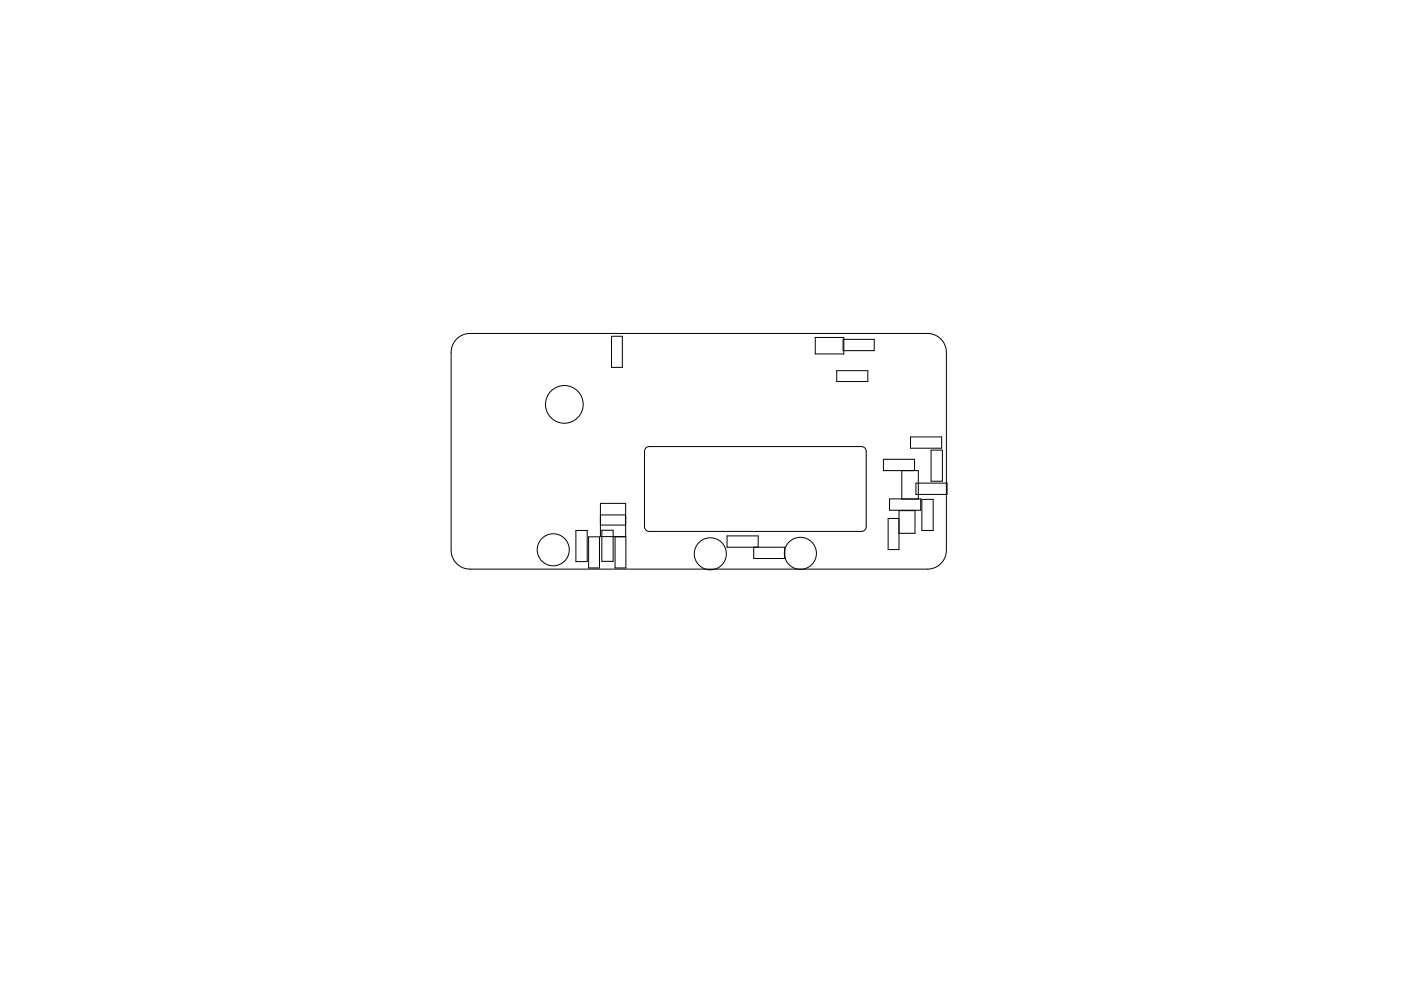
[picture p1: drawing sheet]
<svg xmlns="http://www.w3.org/2000/svg" width="297mm" height="210mm" viewBox="0 0 297 210" stroke-linecap="round" stroke-linejoin="round" font-family="sans-serif">
<g fill="none" stroke="#000" stroke-width=".21">
<path d="M96.8 71.9a4 4 0 0 1 2.9-1.2h97a4 4 0 0 1 4 4v42a4 4 0 0 1-4 4h-97a4 4 0 0 1-4-4v-42a4 4 0 0 1 1.1-2.8zM129.6 71.3h2.3v6.6h-2.3zM172.9 71.6h6v3.5h-6zM177.4 78.6h6.6v2.3h-6.6zM178.7 72h6.6v2.4h-6.6zM136.9 95l.7-.3h45a1 1 0 0 1 1 1v16a1 1 0 0 1-1 1h-45a1 1 0 0 1-1-1v-16zM191.2 99.8v6.1h3.5v-6.1h-7.4v-2.4h6.6v2.4M193 92.7h6.7v2.4h-6.7zM197.4 95.5h2.4v6.6h-2.4zM122.1 112.5h2.4v6.6h-2.4zM124.8 113.9h2.3v6.6h-2.3zM127.3 106.8h5.3v7h-5.3z"/>
<path d="M127.3 109.2h5.3M127.3 111.4h5.3M127.6 112.5h2.4v6.6h-2.4zM130.4 113.9h2.3v6.6h-2.3zM159.8 116.1v2.4h6.6v-2.4h-12.2v-2.4h6.5v2.4M188.6 105.8h6.6v2.4h-6.6zM190.6 110h-2.3v6.6h2.3v-8.3h3.4v4.8h-3.4M194.2 102.5h6.6v2.4h-6.6zM195.4 105.9h2.5v6.6h-2.5z"/>
<circle cx="119.6" cy="85.8" r="4"/>
<circle cx="117.3" cy="116.6" r="3.4"/>
<circle cx="150.6" cy="117.5" r="3.4"/>
<circle cx="169.7" cy="117.4" r="3.4"/>
</g>
</svg>
